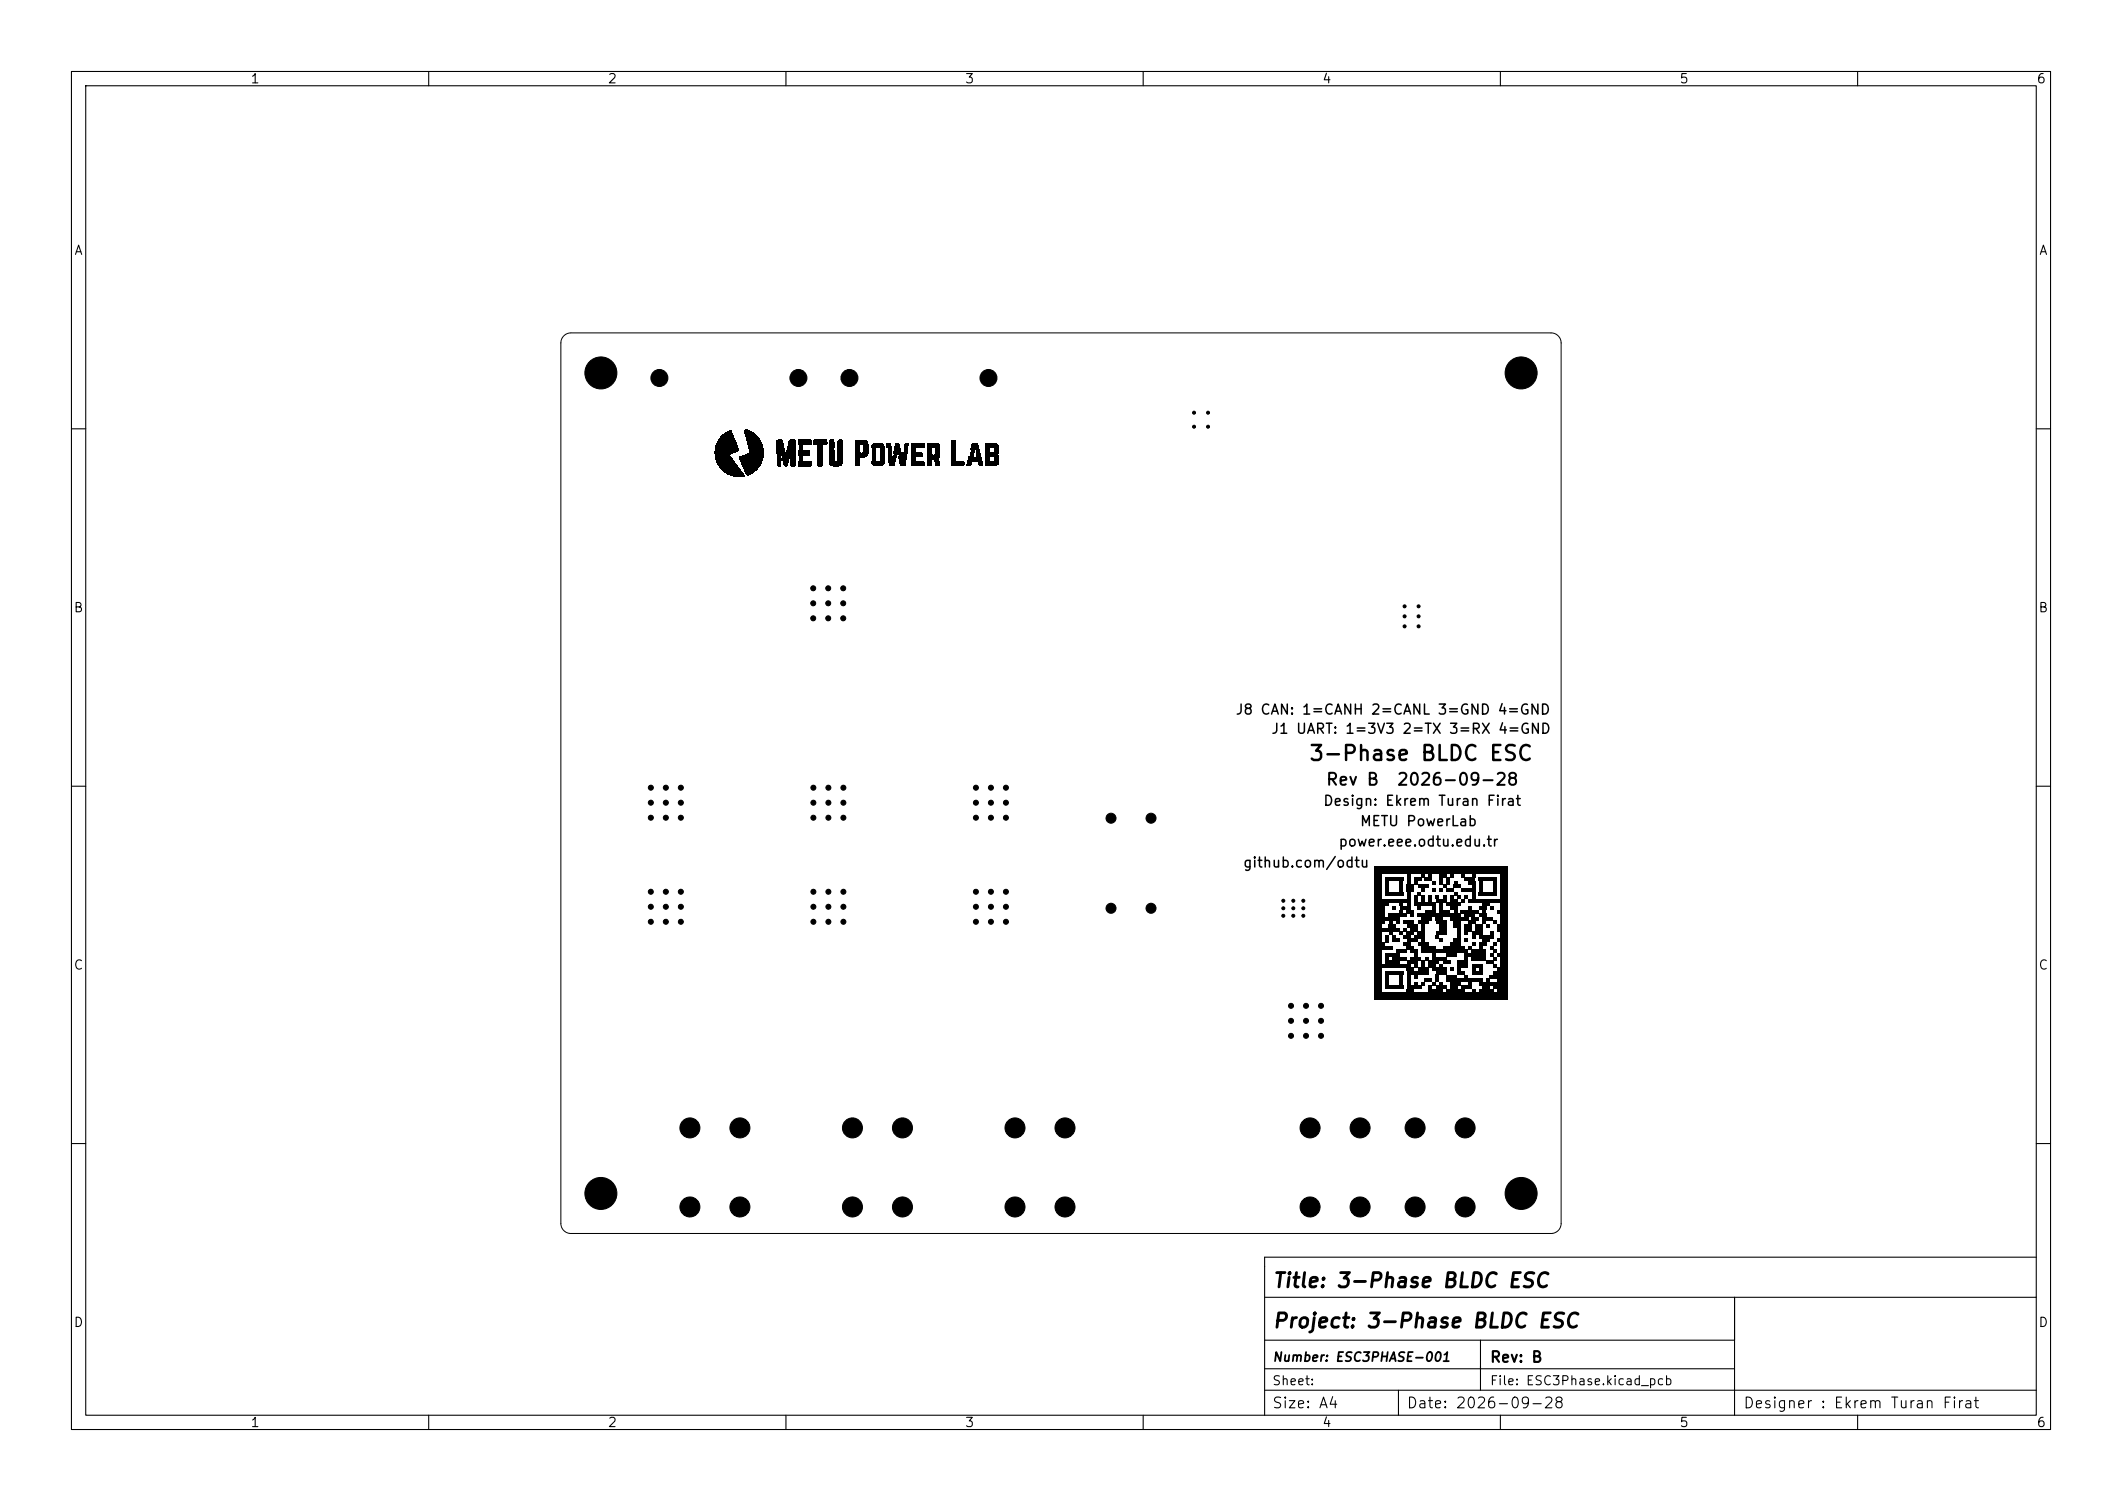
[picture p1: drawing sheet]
<svg xmlns="http://www.w3.org/2000/svg" width="297mm" height="210mm" viewBox="0 0 297 210" stroke-linecap="round" stroke-linejoin="round" font-family="sans-serif">
<defs><g id="words">
<text font-size="2.1" x="183.1" y="107">3-Phase BLDC ESC</text>
<g font-size="2">
<text x="178" y="180.7">Title: 3-Phase BLDC ESC</text>
<text x="178" y="186.3">Project: 3-Phase BLDC ESC</text>
</g>
<g font-size="1.7">
<text x="185.5" y="110.3">Rev B</text>
<text x="195.4" y="110.3">2026-09-28</text>
</g>
<g font-size="1.5">
<text x="208.4" y="191">Rev: B</text>
<text x="178" y="197.4">Size: A4</text>
<text x="196.8" y="197.4">Date: 2026-09-28</text>
<text x="243.9" y="197.4">Designer : Ekrem Turan Firat</text>
</g>
<g font-size="1.4">
<text x="172.8" y="100.3">J8 CAN: 1=CANH 2=CANL 3=GND 4=GND</text>
<text x="177.8" y="103">J1 UART: 1=3V3 2=TX 3=RX 4=GND</text>
<text x="185.1" y="113.1">Design: Ekrem Turan Firat</text>
<text x="187.2" y="118.8">power.eee.odtu.edu.tr</text>
<text x="190.2" y="115.9">METU PowerLab</text>
<text x="173.9" y="121.7">github.com/odtu</text>
</g>
<g font-size="1.3">
<text x="35" y="12">1</text>
<text x="85" y="12">2</text>
<text x="135" y="12">3</text>
<text x="185" y="12">4</text>
<text x="235" y="12">5</text>
<text x="285" y="12">6</text>
<text x="10.3" y="36">A</text>
<text x="285.3" y="36">A</text>
<text x="10.2" y="86">B</text>
<text x="285.2" y="86">B</text>
<text x="10.2" y="136">C</text>
<text x="285.2" y="136">C</text>
<text x="10.2" y="186">D</text>
<text x="285.2" y="186">D</text>
<text x="178" y="190.8">Number: ESC3PHASE-001</text>
<text x="178" y="194.1">Sheet:</text>
<text x="208.5" y="194.1">File: ESC3Phase.kicad_pcb</text>
<text x="35" y="200">1</text>
<text x="85" y="200">2</text>
<text x="135" y="200">3</text>
<text x="185" y="200">4</text>
<text x="235" y="200">5</text>
<text x="285" y="200">6</text>
</g>
</g></defs>
<g fill="none" stroke="#000" stroke-width=".15">
<path d="M10 10h277v190h-277zM12 12h273v186h-273zM60 10v2M110 10v2M160 10v2M210 10v2M260 10v2M10 60h2M285 60h2M10 110h2M285 110h2M10 160h2"/>
<path d="M285 160h2M285 175.9h-108v22.1M60 198v2M110 198v2M160 198v2M177 194.5h108M177 191.5h65.8M177 187.5h65.8M177 181.5h108M195.7 194.5v3.5M207.2 187.5v7M210 198v2"/>
<path d="M242.8 181.5v16.5M260 198v2"/>
</g>
<g fill="#000">
<path d="M100.1 63.2h2.9v.1h-2.9zM100.1 63.3h2.5v.1h-2.5zM100.2 62.3h3.1v.4h-3.1zM100.2 62.7h3.2v.3h-3.2zM100.2 63h3.1v.2h-3.1zM100.2 63.4h2.1v.2h-2.1zM100.2 63.6h2v.3h-2zM100.2 63.9h2.1v.1h-2.1zM100.2 64h2.2v.1h-2.2zM100.2 64.1h2.4v.2h-2.4zM100.3 62h2.8v.3h-2.8zM100.3 64.3h2.3v.1h-2.3z"/>
<path d="M100.3 64.4h2.4v.2h-2.4zM100.3 64.6h2.6v.1h-2.6zM100.5 61.8h2.5v.1h-2.5zM100.5 61.9h2.6v.1h-2.6zM100.5 64.7h2.4v.1h-2.4zM100.5 64.8h2.5v.2h-2.5zM100.6 61.5h2.3v.1h-2.3zM100.6 61.6h2.4v.2h-2.4zM100.6 65h2.5v.1h-2.5zM100.8 61.3h2.1v.2h-2.1zM100.8 65.1h2.5v.3h-2.5zM100.9 61.1h1.8v.2h-1.8z"/>
<path d="M100.9 65.4h2.5v.1h-2.5zM101 60.9h1.7v.2h-1.7zM101 65.5h2.6v.2h-2.6zM101.2 60.8h1.4v.1h-1.4zM101.2 65.7h2.5v.1h-2.5zM101.3 65.8h2.4v.2h-2.4zM101.5 60.6h1.1v.2h-1.1zM101.5 66h2.3v.1h-2.3zM101.6 60.5h.8v.1h-.8zM101.7 60.4h.7v.1h-.7zM101.7 66.1h2.3v.1h-2.3zM101.9 66.2h2.2v.2h-2.2z"/>
<path d="M102 60.2h.4v.2h-.4zM102.3 66.4h1.8v.1h-1.8zM102.7 66.5h1.6v.2h-1.6zM103.6 63.9h3.3v.1h-3.3zM103.6 64h3.2v.3h-3.2zM103.7 64.3h3.1v.1h-3.1zM103.7 64.4h2.9v.2h-2.9zM103.8 64.6h2.8v.2h-2.8zM103.8 64.8h2.7v.2h-2.7zM104 63.7h2.9v.2h-2.9zM104 65h2.5v.1h-2.5zM104 65.1h2.4v.2h-2.4z"/>
<path d="M104.1 65.3h2.1v.1h-2.1zM104.1 65.4h2v.1h-2zM104.3 60.1h.4v.1h-.4zM104.3 60.2h.7v.2h-.7zM104.3 60.4h.9v.1h-.9zM104.3 60.5h1.2v.1h-1.2zM104.3 65.5h1.8v.2h-1.8zM104.3 65.7h1.6v.1h-1.6zM104.3 65.8h1.4v.2h-1.4zM104.4 60.6h1.3v.2h-1.3zM104.4 60.8h1.4v.1h-1.4zM104.4 60.9h1.5v.2h-1.5z"/>
<path d="M104.4 63.6h2.5v.1h-2.5zM104.4 66h1.1v.1h-1.1zM104.4 66.1h1v.1h-1zM104.5 61.1h1.6v.1h-1.6zM104.5 61.2h1.7v.1h-1.7zM104.5 61.3h1.9v.3h-1.9zM104.5 66.2h.6v.2h-.6zM104.5 66.4h.3v.1h-.3zM104.7 61.6h1.8v.3h-1.8zM104.7 61.9h1.9v.3h-1.9zM104.7 63.4h2.2v.2h-2.2zM104.8 62.2h2v.5h-2z"/>
<path d="M105 62.7h1.9v.7h-1.9zM108.7 61.6h.9v.4h-.9zM108.7 62h1v.7h-1zM108.7 62.7h1.2v.6h-1.2zM108.7 63.3h1.3v.1h-1.3zM108.7 63.4h.6v.7h-.6zM108.7 64.1h.7v.3h-.7zM108.7 64.4h.6v.7h-.6zM108.9 61.5h.5v.1h-.5zM108.9 65.1h.4v.2h-.4zM109.4 63.4h.6v.3h-.6zM109.6 63.7h1v.4h-1z"/>
<path d="M109.6 64.1h.8v.3h-.8zM109.7 64.4h.7v.3h-.7zM109.7 64.7h.6v.3h-.6zM109.9 65h.4v.1h-.4zM109.9 65.1h.2v.2h-.2zM110.1 63h1.3v.4h-1.3zM110.1 63.4h.5v.3h-.5zM110.3 62.5h1.1v.5h-1.1zM110.4 61.8h1v.7h-1zM110.6 61.6h.8v.2h-.8zM110.7 61.5h.6v.1h-.6zM110.7 63.4h.7v1.7h-.7z"/>
<path d="M110.8 65.1h.5v.2h-.5zM111.8 61.5h1.7v.1h-1.7zM111.8 61.6h1.8v.6h-1.8zM111.8 62.2h.6v.8h-.6zM111.8 63h1.6v.7h-1.6zM111.8 63.7h.6v.9h-.6zM111.8 64.6h1.8v.5h-1.8zM111.8 65.1h1.7v.2h-1.7zM113.9 61.6h1.8v.3h-1.8zM113.9 61.9h2v.1h-2zM113.9 62h1.8v.2h-1.8zM114.1 61.5h1.6v.1h-1.6z"/>
<path d="M114.5 62.2h.7v2.9h-.7zM114.6 65.1h.4v.2h-.4zM116.2 61.6h.5v.3h-.5zM116.2 61.9h.7v.4h-.7zM116.2 62.3h.5v.2h-.5zM116.2 62.5h.7v.1h-.7zM116.2 62.6h.5v.4h-.5zM116.2 63h.7v1.3h-.7zM116.2 64.3h.5v.1h-.5zM116.2 64.4h.7v.2h-.7zM116.2 64.6h1.8v.2h-1.8zM116.2 64.8h1.6v.2h-1.6z"/>
<path d="M116.3 61.5h.4v.1h-.4zM116.3 65h1.5v.1h-1.5zM116.7 65.1h.7v.2h-.7zM117.3 61.8h.7v2.5h-.7zM117.3 64.4h.7v.2h-.7zM117.4 61.5h.4v.1h-.4zM117.4 61.6h.6v.2h-.6zM117.4 64.3h.6v.1h-.6zM119.8 61.6h1.5v.2h-1.5zM119.8 61.8h1.7v.4h-1.7zM119.8 62.2h.6v1.1h-.6zM119.8 63.3h.7v.1h-.7z"/>
<path d="M119.8 63.4h1.7v.3h-1.7zM119.8 63.7h1.5v.2h-1.5zM119.8 63.9h1.3v.1h-1.3zM119.8 64h.6v1.1h-.6zM120.8 63.3h.8v.1h-.8zM120.9 62.2h.7v1.1h-.7zM122 62.3h1.7v.2h-1.7zM122 62.5h1.9v.1h-1.9zM122 62.6h.6v2h-.6zM122 64.6h1.9v.2h-1.9zM122.2 62.2h1.5v.1h-1.5zM122.2 64.8h1.5v.2h-1.5z"/>
<path d="M122.3 62h1.3v.2h-1.3zM122.3 65h1.3v.1h-1.3zM123.3 62.6h.6v2h-.6zM124.1 62h.6v.5h-.6zM124.1 62.5h.7v.1h-.7zM124.3 62.6h.5v1.1h-.5zM124.4 63.7h.4v.2h-.4zM124.4 63.9h1.1v.1h-1.1zM124.4 64h1v.6h-1zM124.4 64.6h.9v.1h-.9zM124.6 64.7h.7v.4h-.7zM125 63.7h.5v.2h-.5z"/>
<path d="M125.1 63.2h1v.1h-1zM125.1 63.3h1.1v.1h-1.1zM125.1 63.4h.4v.3h-.4zM125.3 62.5h.7v.2h-.7zM125.3 62.7h.8v.5h-.8zM125.4 62h.4v.2h-.4zM125.4 62.2h.6v.3h-.6zM125.7 63.4h.5v.2h-.5zM125.8 63.6h.4v.3h-.4zM125.8 63.9h1.1v.2h-1.1zM126 64.1h.9v.2h-.9zM126 64.3h.8v.5h-.8z"/>
<path d="M126.1 64.8h.7v.3h-.7zM126.4 63.3h.7v.1h-.7zM126.4 63.4h.5v.5h-.5zM126.5 62.2h.7v.1h-.7zM126.5 62.3h.6v1h-.6zM126.7 62h.5v.2h-.5zM127.6 62h1.9v.6h-1.9zM127.6 62.6h.6v.7h-.6zM127.6 63.3h1.4v.1h-1.4zM127.6 63.4h1.6v.5h-1.6zM127.6 63.9h.6v.7h-.6zM127.6 64.6h1.7v.1h-1.7z"/>
<path d="M127.6 64.7h1.9v.4h-1.9zM129.9 62h1.5v.2h-1.5zM129.9 62.2h1.7v.4h-1.7zM129.9 62.6h.5v1h-.5zM129.9 63.6h.7v.1h-.7zM129.9 63.7h1.7v.3h-1.7zM129.9 64h1.5v.3h-1.5zM129.9 64.3h.5v.8h-.5zM130.9 63.6h.7v.1h-.7zM130.9 64.3h.5v.3h-.5zM131 62.6h.6v1h-.6zM131 64.6h.6v.5h-.6z"/>
<path d="M133.2 61.6h.6v3h-.6zM133.2 64.6h1.7v.1h-1.7zM133.2 64.7h1.9v.3h-1.9zM133.2 65h1.7v.1h-1.7zM135.3 65h.6v.1h-.6zM135.5 64.4h1.9v.2h-1.9zM135.5 64.6h.5v.4h-.5zM135.6 63.9h.7v.1h-.7zM135.6 64h1.8v.4h-1.8zM135.8 63.3h.5v.6h-.5zM135.9 62.7h1.1v.2h-1.1zM135.9 62.9h.6v.4h-.6z"/>
<path d="M136 62.2h.9v.1h-.9zM136 62.3h1v.4h-1zM136.2 62h.7v.2h-.7zM136.6 62.9h.6v.5h-.6zM136.7 63.4h.6v.6h-.6zM137 64.6h.6v.4h-.6zM137.2 65h.4v.1h-.4zM138 62h1.5v.2h-1.5zM138 62.2h1.7v.1h-1.7zM138 62.3h1.8v.3h-1.8zM138 62.6h.6v.7h-.6zM138 63.3h1.8v.1h-1.8z"/>
<path d="M138 63.4h1.7v.3h-1.7zM138 63.7h1.8v.2h-1.8zM138 63.9h.6v.7h-.6zM138 64.6h1.8v.4h-1.8zM138 65h1.5v.1h-1.5zM139.3 62.6h.5v.7h-.5zM139.3 63.9h.5v.7h-.5zM192.4 121.3h18.6v1h-18.6zM192.4 122.3h1v3.5h-1zM192.4 125.8h5v.5h-5zM192.4 126.3h2v.5h-2zM192.4 126.8h1.5v1.5h-1.5z"/>
<path d="M192.4 128.3h3.5v.5h-3.5zM192.4 128.8h1.5v.5h-1.5zM192.4 129.3h1v.5h-1zM192.4 129.8h3.5v.5h-3.5zM192.4 130.3h1v1.5h-1zM192.4 131.8h1.5v.5h-1.5zM192.4 132.3h2.5v.5h-2.5zM192.4 132.8h1v2.1h-1zM192.4 134.9h5v.5h-5zM192.4 135.4h1v3.5h-1zM192.4 138.9h18.6v1h-18.6zM193.9 122.8h2.5v.5h-2.5z"/>
<path d="M193.9 123.3h.5v1.5h-.5zM193.9 124.8h2.5v.5h-2.5zM193.9 130.8h.5v1h-.5zM193.9 133.4h2v.5h-2zM193.9 133.9h.5v.5h-.5zM193.9 134.4h2v.5h-2zM193.9 135.9h2.5v.5h-2.5zM193.9 136.4h.5v1.5h-.5zM193.9 137.9h2.5v.5h-2.5zM194.4 127.8h2.5v.5h-2.5zM194.4 128.8h.5v.5h-.5zM194.4 129.3h1v.5h-1z"/>
<path d="M194.4 130.3h.5v.5h-.5zM194.9 126.8h.5v.5h-.5zM194.9 130.8h.5v.5h-.5zM194.9 131.3h1v.5h-1zM194.9 133.9h2v.5h-2zM195.4 128.8h.5v.5h-.5zM195.4 132.8h1.5v.6h-1.5zM195.9 123.3h.5v1.5h-.5zM195.9 126.3h.5v.5h-.5zM195.9 126.8h1.5v.5h-1.5zM195.9 127.3h.5v.5h-.5zM195.9 130.3h.5v.5h-.5z"/>
<path d="M195.9 136.4h.5v1.5h-.5zM196.4 128.8h1.5v.5h-1.5zM196.4 129.8h.5v.5h-.5zM196.4 130.8h1v.5h-1zM196.4 131.8h1v.5h-1zM196.9 122.3h.5v1.5h-.5zM196.9 123.8h1v1h-1zM196.9 124.8h.5v1h-.5zM196.9 126.3h.5v.5h-.5zM196.9 127.3h1v.5h-1zM196.9 129.3h1.5v.5h-1.5zM196.9 130.3h1v.5h-1z"/>
<path d="M196.9 131.3h1.5v.5h-1.5zM196.9 132.3h1v.5h-1zM196.9 134.4h1.5v.5h-1.5zM196.9 135.4h1v.5h-1zM196.9 135.9h3v.5h-3zM196.9 136.4h.5v1.5h-.5zM196.9 137.9h2v.5h-2zM196.9 138.4h1v.5h-1zM197.4 127.8h.5v.5h-.5zM197.4 129.8h1v.5h-1zM197.4 132.8h1v.6h-1zM197.4 133.9h1.5v.5h-1.5z"/>
<path d="M197.9 122.8h1v.5h-1zM197.9 123.3h.5v.5h-.5zM197.9 125.3h.5v1h-.5zM197.9 126.3h3v.5h-3zM197.9 130.8h1.5v.5h-1.5zM197.9 133.4h.5v.5h-.5zM197.9 134.9h.5v.5h-.5zM197.9 136.4h.5v.5h-.5zM197.9 137.4h.5v.5h-.5zM198.4 123.8h1.5v.5h-1.5zM198.4 124.8h.5v.5h-.5zM198.4 126.8h.5v.5h-.5z"/>
<path d="M198.4 127.8h6.1v.5h-6.1zM198.4 128.8h1.5v.5h-1.5zM198.4 130.3h1v.5h-1zM198.4 131.8h1.5v.5h-1.5zM198.4 135.4h1.5v.5h-1.5zM198.9 122.3h.5v.5h-.5zM198.9 124.3h.5v.5h-.5zM198.9 125.3h.5v1h-.5zM198.9 128.3h1.5v.5h-1.5zM198.9 129.3h.5v1h-.5zM198.9 131.3h.5v.5h-.5zM198.9 132.3h2v.5h-2z"/>
<path d="M198.9 132.8h6.6v.6h-6.6zM198.9 134.4h.5v1h-.5zM198.9 137.4h.5v.5h-.5zM199.4 122.8h1v.5h-1zM199.4 127.3h1.5v.5h-1.5zM199.4 133.9h.5v.5h-.5zM199.4 136.9h1v.5h-1zM199.9 122.3h.5v.5h-.5zM199.9 125.3h.5v1h-.5zM199.9 134.4h1.5v.5h-1.5zM199.9 134.9h1v.5h-1zM199.9 137.9h.5v.5h-.5z"/>
<path d="M199.9 138.4h2.1v.5h-2.1zM200.4 123.3h.5v.5h-.5zM200.4 124.3h.5v.5h-.5zM200.4 126.8h.5v.5h-.5zM200.4 133.4h.5v.5h-.5zM200.4 133.9h2.1v.5h-2.1zM200.4 135.4h2.1v.5h-2.1zM200.4 137.4h.5v.5h-.5zM200.9 125.3h.5v.5h-.5zM200.9 125.8h1.6v.5h-1.6zM200.9 128.3h1.1v.5h-1.1zM200.9 128.8h1.6v.5h-1.6z"/>
<path d="M200.9 130.3h1.6v.5h-1.6zM200.9 130.8h.5v.5h-.5zM200.9 135.9h1.6v.5h-1.6zM200.9 136.4h.5v1h-.5zM200.9 137.9h1.6v.5h-1.6zM201.4 122.3h1.1v.5h-1.1zM201.4 122.8h.6v1h-.6zM201.4 124.3h.6v.5h-.6zM201.4 126.3h.6v1h-.6zM201.4 127.3h1.6v.5h-1.6zM201.4 129.3h1.1v1h-1.1zM201.4 131.3h.6v.5h-.6z"/>
<path d="M201.4 134.9h.6v.5h-.6zM201.4 137.4h.6v.5h-.6zM202 123.8h.5v.5h-.5zM202 125.3h.5v.5h-.5zM202 132.3h3v.5h-3zM202 134.4h1v.5h-1zM202.5 122.8h.5v1h-.5zM202.5 124.3h1v.5h-1zM202.5 126.3h2v.5h-2zM202.5 133.4h1.5v.5h-1.5zM202.5 136.4h1.5v.5h-1.5zM202.5 136.9h5v.5h-5z"/>
<path d="M202.5 138.4h2.5v.5h-2.5zM203 122.3h.5v.5h-.5zM203 125.3h.5v.5h-.5zM203 125.8h1v.5h-1zM203 126.8h1v.5h-1zM203 128.3h2.5v.5h-2.5zM203 131.8h1.5v.5h-1.5zM203 135.4h.5v.5h-.5zM203 137.4h1.5v.5h-1.5zM203 137.9h1v.5h-1zM203.5 123.3h.5v.5h-.5zM203.5 123.8h1v.5h-1z"/>
<path d="M203.5 124.8h.5v.5h-.5zM203.5 127.3h.5v.5h-.5zM203.5 128.8h1v1h-1zM203.5 131.3h1v.5h-1zM204 125.3h.5v.5h-.5zM204 129.8h.5v1.5h-.5zM204 134.4h1.5v1h-1.5zM204 135.4h.5v.5h-.5zM204 135.9h1v.5h-1zM204.5 122.3h.5v.5h-.5zM204.5 124.3h2v.5h-2zM204.5 125.8h.5v.5h-.5z"/>
<path d="M204.5 127.3h2.5v.5h-2.5zM204.5 137.9h1.5v.5h-1.5zM205 122.8h1.5v.5h-1.5zM205 125.3h.5v.5h-.5zM205 127.8h1.5v.5h-1.5zM205 129.3h1v1h-1zM205 130.3h.5v.5h-.5zM205 131.3h.5v.5h-.5zM205 133.4h3v.5h-3zM205 133.9h.5v.5h-.5zM205 136.4h.5v.5h-.5zM205.5 123.3h1v.5h-1z"/>
<path d="M205.5 125.8h5.5v.5h-5.5zM205.5 126.8h.5v.5h-.5zM205.5 128.8h1v.5h-1zM205.5 132.3h.5v.5h-.5zM205.5 137.4h.5v.5h-.5zM206 122.3h.5v.5h-.5zM206 123.8h.5v.5h-.5zM206 124.8h.5v1h-.5zM206 128.3h1v.5h-1zM206 130.3h1.5v.5h-1.5zM206 130.8h.5v.5h-.5zM206 131.8h.5v.5h-.5z"/>
<path d="M206 132.8h2v.6h-2zM206 133.9h2v.5h-2zM206 134.9h1.5v.5h-1.5zM206 135.4h.5v.5h-.5zM206 135.9h1.5v.5h-1.5zM206 138.4h.5v.5h-.5zM206.5 129.3h1v1h-1zM207 122.8h2.5v.5h-2.5zM207 123.3h.5v1.5h-.5zM207 124.8h2.5v.5h-2.5zM207 126.8h1v.5h-1zM207 127.8h1v.5h-1z"/>
<path d="M207 130.8h2v.5h-2zM207 131.8h1v.5h-1zM207 132.3h.5v.5h-.5zM207 135.4h.5v.5h-.5zM207 137.4h4v.5h-4zM207 138.4h2v.5h-2zM207.5 126.3h1v.5h-1zM207.5 127.3h.5v.5h-.5zM207.5 128.3h1.5v.5h-1.5zM207.5 128.8h.5v.5h-.5zM207.5 131.3h1v.5h-1zM207.5 137.9h1v.5h-1z"/>
<path d="M208 129.3h.5v.5h-.5zM208 134.4h1v.5h-1zM208 136.9h.5v.5h-.5zM208.5 126.8h.5v.5h-.5zM208.5 130.3h.5v.5h-.5zM208.5 132.3h.5v.5h-.5zM208.5 133.4h.5v.5h-.5zM208.5 136.4h2.5v.5h-2.5zM209 123.3h.5v1.5h-.5zM209 128.8h.5v.5h-.5zM209 131.8h.5v.5h-.5zM209 132.8h.5v.6h-.5z"/>
<path d="M209 133.9h.5v.5h-.5zM209 134.9h.5v.5h-.5zM209 135.9h2v.5h-2zM209 137.9h2v.5h-2zM209.5 127.3h1.5v.5h-1.5zM209.5 129.3h1.5v1h-1.5zM209.5 131.3h1.5v.5h-1.5zM209.5 133.4h1.5v.5h-1.5zM209.5 135.4h1.5v.5h-1.5zM209.5 136.9h1.5v.5h-1.5zM209.5 138.4h1.5v.5h-1.5zM210 122.3h1v3.5h-1z"/>
<path d="M210 126.3h1v1h-1zM210 127.8h1v1.5h-1zM210 130.3h1v1h-1zM210 131.8h1v1.6h-1zM210 133.9h1v1.5h-1z"/>
</g>
<path d="M78.9 47l.4-.3 .6-.1h137.2a1.4 1.4 0 0 1 1.4 1.4v123.2a1.4 1.4 0 0 1-1.4 1.4h-137.2a1.4 1.4 0 0 1-1.4-1.4v-123.2l.1-.5z" fill="none" stroke="#000" stroke-width=".14"/>
<g fill="#000" stroke="#000" stroke-width=".14">
<circle cx="84.1" cy="52.2" r="2.24"/>
<circle cx="92.3" cy="52.9" r="1.19"/>
<circle cx="111.8" cy="52.9" r="1.19"/>
<circle cx="118.9" cy="52.9" r="1.19"/>
<circle cx="138.4" cy="52.9" r="1.19"/>
<circle cx="167.1" cy="59.7" r=".21"/>
<circle cx="167.1" cy="57.7" r=".21"/>
<circle cx="169.1" cy="59.7" r=".21"/>
<circle cx="169.1" cy="57.7" r=".21"/>
<circle cx="212.9" cy="52.2" r="2.24"/>
<circle cx="113.8" cy="82.3" r=".35"/>
<circle cx="113.8" cy="86.5" r=".35"/>
<circle cx="113.8" cy="84.4" r=".35"/>
<circle cx="115.9" cy="82.3" r=".35"/>
<circle cx="115.9" cy="86.5" r=".35"/>
<circle cx="115.9" cy="84.4" r=".35"/>
<circle cx="118" cy="82.3" r=".35"/>
<circle cx="118" cy="86.5" r=".35"/>
<circle cx="118" cy="84.4" r=".35"/>
<circle cx="196.6" cy="86.2" r=".21"/>
<circle cx="196.6" cy="84.8" r=".21"/>
<circle cx="196.6" cy="87.6" r=".21"/>
<circle cx="198.6" cy="86.2" r=".21"/>
<circle cx="198.6" cy="84.8" r=".21"/>
<circle cx="198.6" cy="87.6" r=".21"/>
<circle cx="91.1" cy="112.3" r=".35"/>
<circle cx="91.1" cy="110.2" r=".35"/>
<circle cx="91.1" cy="114.4" r=".35"/>
<circle cx="93.2" cy="110.2" r=".35"/>
<circle cx="93.2" cy="112.3" r=".35"/>
<circle cx="93.2" cy="114.4" r=".35"/>
<circle cx="95.3" cy="110.2" r=".35"/>
<circle cx="95.3" cy="112.3" r=".35"/>
<circle cx="95.3" cy="114.4" r=".35"/>
<circle cx="113.8" cy="112.3" r=".35"/>
<circle cx="113.8" cy="110.2" r=".35"/>
<circle cx="113.8" cy="114.4" r=".35"/>
<circle cx="115.9" cy="110.2" r=".35"/>
<circle cx="115.9" cy="112.3" r=".35"/>
<circle cx="115.9" cy="114.4" r=".35"/>
<circle cx="118" cy="112.3" r=".35"/>
<circle cx="118" cy="110.2" r=".35"/>
<circle cx="118" cy="114.4" r=".35"/>
<circle cx="136.6" cy="112.3" r=".35"/>
<circle cx="136.6" cy="110.2" r=".35"/>
<circle cx="136.6" cy="114.4" r=".35"/>
<circle cx="138.7" cy="110.2" r=".35"/>
<circle cx="138.7" cy="112.3" r=".35"/>
<circle cx="138.7" cy="114.4" r=".35"/>
<circle cx="140.8" cy="112.3" r=".35"/>
<circle cx="140.8" cy="110.2" r=".35"/>
<circle cx="140.8" cy="114.4" r=".35"/>
<circle cx="155.5" cy="114.5" r=".7"/>
<circle cx="161.1" cy="114.5" r=".7"/>
<circle cx="91.1" cy="124.8" r=".35"/>
<circle cx="91.1" cy="129" r=".35"/>
<circle cx="91.1" cy="126.9" r=".35"/>
<circle cx="93.2" cy="124.8" r=".35"/>
<circle cx="93.2" cy="129" r=".35"/>
<circle cx="93.2" cy="126.9" r=".35"/>
<circle cx="95.3" cy="124.8" r=".35"/>
<circle cx="95.3" cy="126.9" r=".35"/>
<circle cx="95.3" cy="129" r=".35"/>
<circle cx="113.8" cy="124.8" r=".35"/>
<circle cx="113.8" cy="129" r=".35"/>
<circle cx="113.8" cy="126.9" r=".35"/>
<circle cx="115.9" cy="124.8" r=".35"/>
<circle cx="115.9" cy="126.9" r=".35"/>
<circle cx="115.9" cy="129" r=".35"/>
<circle cx="118" cy="124.8" r=".35"/>
<circle cx="118" cy="129" r=".35"/>
<circle cx="118" cy="126.9" r=".35"/>
<circle cx="136.6" cy="124.8" r=".35"/>
<circle cx="136.6" cy="126.9" r=".35"/>
<circle cx="136.6" cy="129" r=".35"/>
<circle cx="138.7" cy="124.8" r=".35"/>
<circle cx="138.7" cy="129" r=".35"/>
<circle cx="138.7" cy="126.9" r=".35"/>
<circle cx="140.8" cy="124.8" r=".35"/>
<circle cx="140.8" cy="126.9" r=".35"/>
<circle cx="140.8" cy="129" r=".35"/>
<circle cx="155.5" cy="127.1" r=".7"/>
<circle cx="161.1" cy="127.1" r=".7"/>
<circle cx="179.6" cy="128.1" r=".21"/>
<circle cx="179.6" cy="127.1" r=".21"/>
<circle cx="179.6" cy="126" r=".21"/>
<circle cx="181" cy="128.1" r=".21"/>
<circle cx="181" cy="127.1" r=".21"/>
<circle cx="181" cy="126" r=".21"/>
<circle cx="182.4" cy="127.1" r=".21"/>
<circle cx="182.4" cy="128.1" r=".21"/>
<circle cx="182.4" cy="126" r=".21"/>
<circle cx="96.6" cy="157.8" r="1.4"/>
<circle cx="103.6" cy="157.8" r="1.4"/>
<circle cx="119.3" cy="157.8" r="1.4"/>
<circle cx="126.3" cy="157.8" r="1.4"/>
<circle cx="142.1" cy="157.8" r="1.4"/>
<circle cx="149.1" cy="157.8" r="1.4"/>
<circle cx="180.7" cy="144.9" r=".35"/>
<circle cx="180.7" cy="140.7" r=".35"/>
<circle cx="180.7" cy="142.8" r=".35"/>
<circle cx="182.8" cy="144.9" r=".35"/>
<circle cx="182.8" cy="140.7" r=".35"/>
<circle cx="182.8" cy="142.8" r=".35"/>
<circle cx="183.4" cy="157.8" r="1.4"/>
<circle cx="184.9" cy="144.9" r=".35"/>
<circle cx="184.9" cy="140.7" r=".35"/>
<circle cx="184.9" cy="142.8" r=".35"/>
<circle cx="190.4" cy="157.8" r="1.4"/>
<circle cx="198.1" cy="157.8" r="1.4"/>
<circle cx="205.1" cy="157.8" r="1.4"/>
<circle cx="84.1" cy="167" r="2.24"/>
<circle cx="96.6" cy="168.9" r="1.4"/>
<circle cx="103.6" cy="168.9" r="1.4"/>
<circle cx="119.3" cy="168.9" r="1.4"/>
<circle cx="126.3" cy="168.9" r="1.4"/>
<circle cx="142.1" cy="168.9" r="1.4"/>
<circle cx="149.1" cy="168.9" r="1.4"/>
<circle cx="183.4" cy="168.9" r="1.4"/>
<circle cx="190.4" cy="168.9" r="1.4"/>
<circle cx="198.1" cy="168.9" r="1.4"/>
<circle cx="205.1" cy="168.9" r="1.4"/>
<circle cx="212.9" cy="167" r="2.24"/>
</g>
<use href="#words"/>
</svg>
